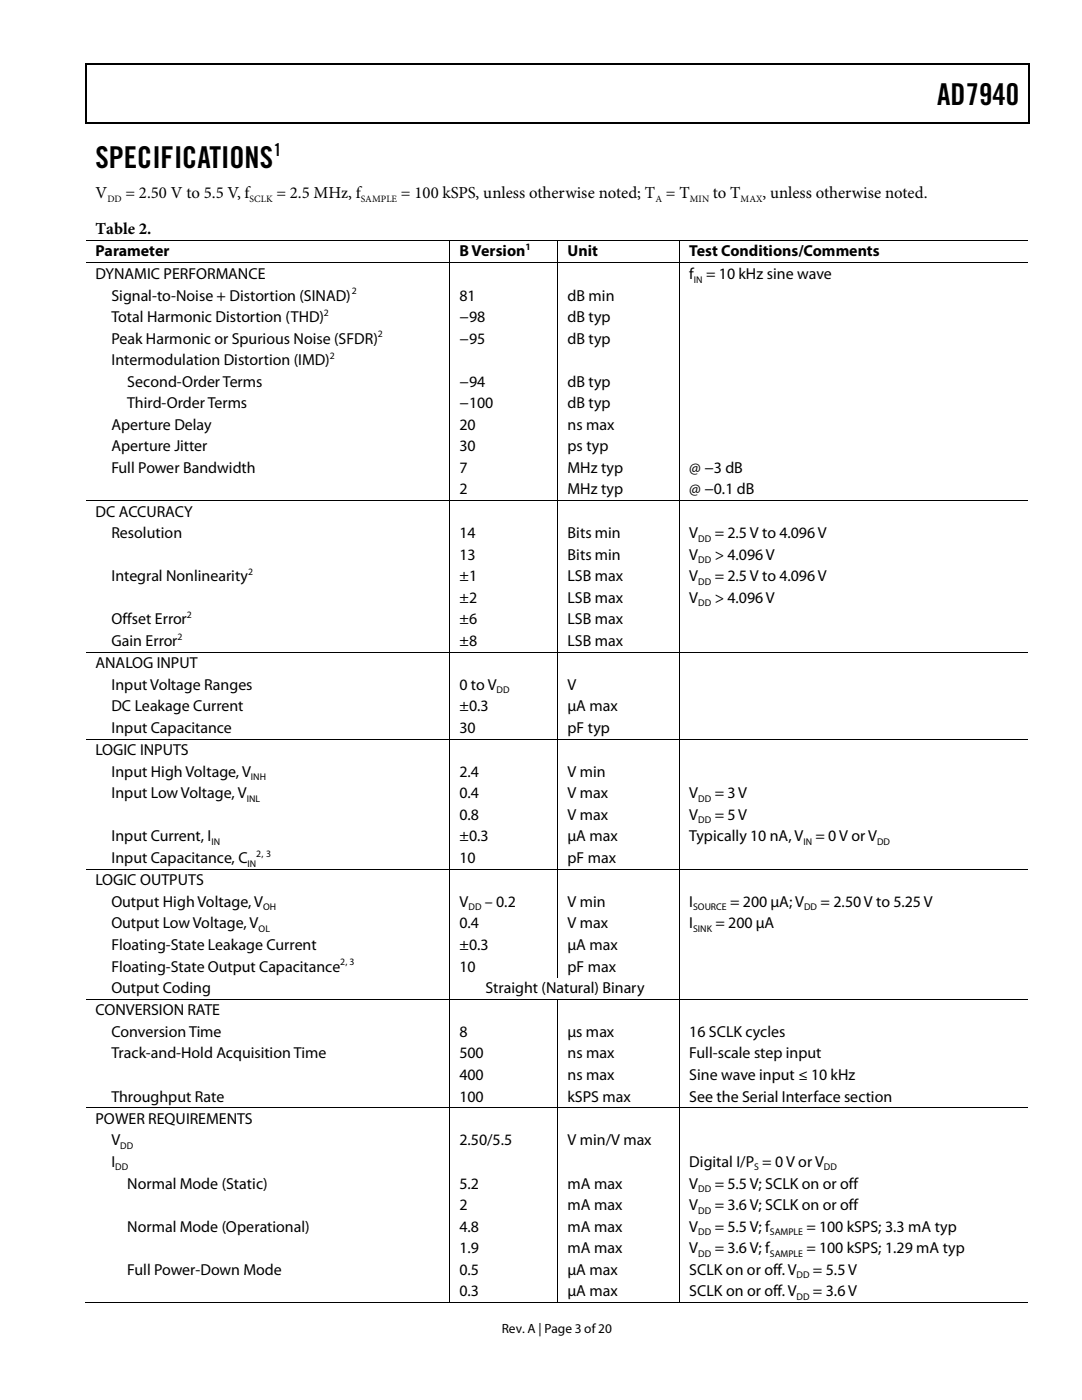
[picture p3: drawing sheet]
<svg xmlns="http://www.w3.org/2000/svg" width="216mm" height="279mm" viewBox="0 0 216 279" stroke-linecap="round" stroke-linejoin="round" font-family="sans-serif">
<defs><g id="words">
<g font-size="6">
<text x="187" y="20.9">AD7940</text>
<text x="19" y="33.6">SPECIFICATIONS</text>
</g>
<text font-size="3.5" x="54.7" y="31.1">1</text>
<g font-size="3.3">
<text x="19" y="39.5">V</text>
<text x="25.1" y="39.5">= 2.50 V to 5.5 V, f</text>
<text x="55.2" y="39.5">= 2.5 MHz, f</text>
<text x="80" y="39.5">= 100 kSPS, unless otherwise noted; T = T</text>
<text x="142.2" y="39.5">to T</text>
<text x="152.1" y="39.5">, unless otherwise noted.</text>
<text x="19.1" y="46.7">Table 2.</text>
</g>
<g font-size="3.2">
<text x="19" y="51.2">Parameter</text>
<text x="91.7" y="51.2">B Version</text>
<text x="113.2" y="51.2">Unit</text>
<text x="137.5" y="51.2">Test Conditions/Comments</text>
<text x="19" y="55.7">DYNAMIC PERFORMANCE</text>
<text x="22.2" y="60">Signal-to-Noise + Distortion (SINAD)</text>
<text x="91.7" y="60">81</text>
<text x="113.2" y="60">dB min</text>
<text x="137.5" y="55.7">f</text>
<text x="140.9" y="55.7">= 10 kHz sine wave</text>
<text x="22.2" y="64.3">Total Harmonic Distortion (THD)</text>
<text x="91.7" y="64.3">−98</text>
<text x="113.2" y="64.3">dB typ</text>
<text x="22.2" y="68.6">Peak Harmonic or Spurious Noise (SFDR)</text>
<text x="91.7" y="68.6">−95</text>
<text x="113.2" y="68.6">dB typ</text>
<text x="22.2" y="72.9">Intermodulation Distortion (IMD)</text>
<text x="25.4" y="77.2">Second-Order Terms</text>
<text x="91.7" y="77.2">−94</text>
<text x="113.2" y="77.2">dB typ</text>
<text x="25.4" y="81.4">Third-Order Terms</text>
<text x="91.7" y="81.4">−100</text>
<text x="113.2" y="81.4">dB typ</text>
<text x="22.2" y="85.8">Aperture Delay</text>
<text x="91.7" y="85.8">20</text>
<text x="113.2" y="85.8">ns max</text>
<text x="22.2" y="90">Aperture Jitter</text>
<text x="22.2" y="94.4">Full Power Bandwidth</text>
<text x="91.7" y="90">30</text>
<text x="91.7" y="94.4">7</text>
<text x="113.2" y="90">ps typ</text>
<text x="113.2" y="94.4">MHz typ</text>
<text x="137.5" y="94.4">@ −3 dB</text>
<text x="91.7" y="98.6">2</text>
<text x="113.2" y="98.6">MHz typ</text>
<text x="137.5" y="98.6">@ −0.1 dB</text>
<text x="19" y="103.1">DC ACCURACY</text>
<text x="22.2" y="107.4">Resolution</text>
<text x="91.7" y="107.4">14</text>
<text x="113.2" y="107.4">Bits min</text>
<text x="137.5" y="107.4">V</text>
<text x="142.6" y="107.4">= 2.5 V to 4.096 V</text>
<text x="91.7" y="111.7">13</text>
<text x="113.2" y="111.7">Bits min</text>
<text x="137.5" y="111.7">V</text>
<text x="142.6" y="111.7">&gt; 4.096 V</text>
<text x="22.2" y="116">Integral Nonlinearity</text>
<text x="91.7" y="116">±1</text>
<text x="113.2" y="116">LSB max</text>
<text x="137.5" y="116">V</text>
<text x="142.6" y="116">= 2.5 V to 4.096 V</text>
<text x="22.2" y="124.6">Offset Error</text>
<text x="91.7" y="120.3">±2</text>
<text x="91.7" y="124.6">±6</text>
<text x="113.2" y="120.3">LSB max</text>
<text x="113.2" y="124.6">LSB max</text>
<text x="137.5" y="120.3">V</text>
<text x="142.6" y="120.3">&gt; 4.096 V</text>
<text x="22.2" y="128.9">Gain Error</text>
<text x="91.7" y="128.9">±8</text>
<text x="113.2" y="128.9">LSB max</text>
<text x="19" y="133.3">ANALOG INPUT</text>
<text x="22.2" y="137.7">Input Voltage Ranges</text>
<text x="91.7" y="137.7">0 to V</text>
<text x="113.2" y="137.7">V</text>
<text x="22.2" y="141.9">DC Leakage Current</text>
<text x="91.7" y="141.9">±0.3</text>
<text x="113.2" y="141.9">µA max</text>
<text x="22.2" y="146.3">Input Capacitance</text>
<text x="91.7" y="146.3">30</text>
<text x="113.2" y="146.3">pF typ</text>
<text x="19" y="150.7">LOGIC INPUTS</text>
<text x="22.2" y="155">Input High Voltage, V</text>
<text x="91.7" y="155">2.4</text>
<text x="113.2" y="155">V min</text>
<text x="22.2" y="159.3">Input Low Voltage, V</text>
<text x="91.7" y="159.3">0.4</text>
<text x="113.2" y="159.3">V max</text>
<text x="137.5" y="159.3">V</text>
<text x="142.6" y="159.3">= 3 V</text>
<text x="22.2" y="167.9">Input Current, I</text>
<text x="91.7" y="163.6">0.8</text>
<text x="91.7" y="167.9">±0.3</text>
<text x="113.2" y="163.6">V max</text>
<text x="113.2" y="167.9">µA max</text>
<text x="137.5" y="167.9">Typically 10 nA, V</text>
<text x="137.5" y="163.6">V</text>
<text x="142.6" y="163.6">= 5 V</text>
<text x="162.7" y="167.9">= 0 V or V</text>
<text x="22.2" y="172.2">Input Capacitance, C</text>
<text x="91.7" y="172.2">10</text>
<text x="113.2" y="172.2">pF max</text>
<text x="19" y="176.7">LOGIC OUTPUTS</text>
<text x="22.2" y="181">Output High Voltage, V</text>
<text x="22.2" y="185.3">Output Low Voltage, V</text>
<text x="91.7" y="185.3">0.4</text>
<text x="91.7" y="181">V</text>
<text x="96.7" y="181">– 0.2</text>
<text x="113.2" y="181">V min</text>
<text x="113.2" y="185.3">V max</text>
<text x="137.5" y="185.3">I</text>
<text x="137.5" y="181">I</text>
<text x="142.7" y="185.3">= 200 µA</text>
<text x="145.7" y="181">= 200 µA; V</text>
<text x="163.7" y="181">= 2.50 V to 5.25 V</text>
<text x="22.2" y="189.6">Floating-State Leakage Current</text>
<text x="91.7" y="189.6">±0.3</text>
<text x="113.2" y="189.6">µA max</text>
<text x="22.2" y="193.9">Floating-State Output Capacitance</text>
<text x="91.7" y="193.9">10</text>
<text x="113.2" y="193.9">pF max</text>
<text x="19" y="202.6">CONVERSION RATE</text>
<text x="22.2" y="198.2">Output Coding</text>
<text x="96.9" y="198.2">Straight (Natural) Binary</text>
<text x="22.2" y="206.9">Conversion Time</text>
<text x="91.7" y="206.9">8</text>
<text x="113.2" y="206.9">µs max</text>
<text x="137.5" y="206.9">16 SCLK cycles</text>
<text x="22.2" y="211.2">Track-and-Hold Acquisition Time</text>
<text x="91.7" y="215.5">400</text>
<text x="91.7" y="211.2">500</text>
<text x="113.2" y="211.2">ns max</text>
<text x="113.2" y="215.5">ns max</text>
<text x="137.5" y="211.2">Full-scale step input</text>
<text x="137.5" y="215.5">Sine wave input ≤ 10 kHz</text>
<text x="22.2" y="219.8">Throughput Rate</text>
<text x="91.7" y="219.8">100</text>
<text x="113.2" y="219.8">kSPS max</text>
<text x="137.5" y="219.8">See the Serial Interface section</text>
<text x="19" y="224.3">POWER REQUIREMENTS</text>
<text x="22.2" y="228.6">V</text>
<text x="22.2" y="232.9">I</text>
<text x="91.7" y="228.6">2.50/5.5</text>
<text x="113.2" y="228.6">V min/V max</text>
<text x="137.5" y="232.9">Digital I/P = 0V or V</text>
<text x="25.4" y="237.2">Normal Mode (Static)</text>
<text x="91.7" y="237.2">5.2</text>
<text x="113.2" y="237.2">mA max</text>
<text x="137.5" y="237.2">V</text>
<text x="142.6" y="237.2">= 5.5 V; SCLK on or off</text>
<text x="25.4" y="245.8">Normal Mode (Operational)</text>
<text x="91.7" y="241.5">2</text>
<text x="91.7" y="245.8">4.8</text>
<text x="113.2" y="241.5">mA max</text>
<text x="113.2" y="245.8">mA max</text>
<text x="137.5" y="241.5">V</text>
<text x="137.5" y="245.8">V</text>
<text x="142.6" y="241.5">= 3.6 V; SCLK on or off</text>
<text x="142.6" y="245.8">= 5.5 V; f</text>
<text x="160.9" y="245.8">= 100 kSPS; 3.3 mA typ</text>
<text x="91.7" y="250.1">1.9</text>
<text x="113.2" y="250.1">mA max</text>
<text x="137.5" y="250.1">V</text>
<text x="142.6" y="250.1">= 3.6 V; f</text>
<text x="160.9" y="250.1">= 100 kSPS; 1.29 mA typ</text>
<text x="25.4" y="254.4">Full Power-Down Mode</text>
<text x="91.7" y="254.4">0.5</text>
<text x="113.2" y="254.4">µA max</text>
<text x="137.5" y="254.4">SCLK on or off. V</text>
<text x="162.2" y="254.4">= 5.5 V</text>
<text x="91.7" y="258.7">0.3</text>
<text x="113.2" y="258.7">µA max</text>
<text x="137.5" y="258.7">SCLK on or off. V</text>
<text x="162.2" y="258.7">= 3.6 V</text>
</g>
<text font-size="2.7" x="100.1" y="266">Rev. A | Page 3 of20</text>
<g font-size="1.9">
<text x="21.4" y="40.3">DD</text>
<text x="49.8" y="40.3">SCLK</text>
<text x="72" y="40.3">SAMPLE</text>
<text x="130.8" y="40.3">A</text>
<text x="137.7" y="40.3">MIN</text>
<text x="147.8" y="40.3">MAX</text>
<text x="104.9" y="50">1</text>
<text x="70.2" y="58.8">2</text>
<text x="138.5" y="56.4">IN</text>
<text x="64.6" y="63">2</text>
<text x="65.8" y="71.6">2</text>
<text x="75.4" y="67.4">2</text>
<text x="139.3" y="108.1">DD</text>
<text x="139.3" y="112.4">DD</text>
<text x="49.5" y="114.8">2</text>
<text x="139.3" y="116.7">DD</text>
<text x="37.3" y="123.4">2</text>
<text x="139.3" y="121">DD</text>
<text x="35.4" y="127.7">2</text>
<text x="99.1" y="138.4">DD</text>
<text x="50.1" y="155.7">INH</text>
<text x="49.2" y="160">INL</text>
<text x="139.3" y="160">DD</text>
<text x="139.3" y="164.3">DD</text>
<text x="42.2" y="168.6">IN</text>
<text x="49.4" y="172.9">IN</text>
<text x="51.1" y="171">2, 3</text>
<text x="160.3" y="168.6">IN</text>
<text x="175" y="168.6">DD</text>
<text x="52.5" y="181.7">OH</text>
<text x="93.5" y="181.7">DD</text>
<text x="138.3" y="181.7">SOURCE</text>
<text x="160.4" y="181.7">DD</text>
<text x="51.6" y="186">OL</text>
<text x="138.3" y="186">SINK</text>
<text x="67.9" y="192.7">2, 3</text>
<text x="23" y="233.6">DD</text>
<text x="24" y="229.3">DD</text>
<text x="150.5" y="233.6">S</text>
<text x="164.4" y="233.6">DD</text>
<text x="139.3" y="237.9">DD</text>
<text x="139.3" y="242.2">DD</text>
<text x="139.3" y="246.5">DD</text>
<text x="139.3" y="250.8">DD</text>
<text x="153.6" y="246.5">SAMPLE</text>
<text x="153.6" y="250.8">SAMPLE</text>
<text x="159" y="255.1">DD</text>
<text x="159" y="259.4">DD</text>
</g>
</g></defs>
<g fill="#000">
<path d="M17 12.7h.3v1h-.3zM17 12.7h.3v.3h-.3zM82.7 12.7h.2v.3h-.2zM205.2 12.7h.2v1h-.2zM205.2 12.7h.2v.3h-.2zM17 24.4h.3v.2h-.3zM82.4 24.4h.3v.2h-.3zM205.2 24.4h.2v.2h-.2zM89.7 47.8h.2v.2h-.2zM89.7 52.4h.2v.1h-.2zM111.3 47.8h.1v.2h-.1zM111.3 52.4h.1v.1h-.1z"/>
<path d="M135.6 47.8h.1v.2h-.1zM135.6 52.4h.1v.1h-.1zM89.7 99.8h.2v.2h-.2zM111.3 99.8h.1v.2h-.1zM135.6 99.8h.1v.2h-.1zM89.7 130h.2v.2h-.2zM111.3 130h.1v.2h-.1zM135.6 130h.1v.2h-.1zM89.7 147.4h.2v.2h-.2zM111.3 147.4h.1v.2h-.1zM135.6 147.4h.1v.2h-.1zM89.7 173.4h.2v.1h-.2z"/>
<path d="M111.3 173.4h.1v.1h-.1zM135.6 173.4h.1v.1h-.1zM89.7 199.3h.2v.2h-.2zM111.3 199.3h.1v.2h-.1zM135.6 199.3h.1v.2h-.1zM89.7 221h.2v.1h-.2zM111.3 221h.1v.1h-.1zM135.6 221h.1v.1h-.1zM89.7 259.8h.2v.2h-.2zM111.3 259.8h.1v.2h-.1zM135.6 259.8h.1v.2h-.1z"/>
</g>
<path d="M17.1 13.7v10.7M17.3 12.8h65.4M82.9 12.8h122.3M205.3 13.7v10.7M17.3 24.5h187.9" fill="none" stroke="#000" stroke-width=".25"/>
<g fill="none" stroke="#000" stroke-width=".2">
<path d="M17.1 47.9h72.6M17.1 52.5h72.6M89.8 48v4.4M89.8 52.5v47.3M89.9 47.9h21.4M89.9 52.5h21.4M111.3 48v4.4M111.3 52.5v47.3M111.4 47.9h24.2M111.4 52.5h24.2M135.6 48v4.4M135.6 52.5v47.3"/>
<path d="M135.7 47.9h69.4M135.7 52.5h69.4M17.1 99.9h72.6M89.8 100v30M89.9 99.9h21.4M111.3 100v30M111.4 99.9h24.2M135.6 100v30M135.7 99.9h69.4M17.1 130.1h72.6M89.8 130.2v17.2M89.9 130.1h21.4"/>
<path d="M111.3 130.2v17.2M111.4 130.1h24.2M135.6 130.2v17.2M135.7 130.1h69.4M17.1 147.5h72.6M89.8 147.6v25.8M89.9 147.5h21.4M111.3 147.6v25.8M111.4 147.5h24.2M135.6 147.6v25.8M135.7 147.5h69.4M17.1 173.4h72.6"/>
<path d="M89.8 173.5v25.8M89.9 173.4h21.4M111.3 173.5v21.5M111.4 173.4h24.2M135.6 173.5v25.8M135.7 173.4h69.4M17.1 199.4h72.6M89.8 199.5v21.5M89.9 199.4h21.4M111.3 199.5v21.5M111.4 199.4h24.2M135.6 199.5v21.5"/>
<path d="M135.7 199.4h69.4M17.1 221.1h72.6M89.8 221.1v38.7M89.9 221.1h21.4M111.3 221.1v38.7M111.4 221.1h24.2M135.6 221.1v38.7M135.7 221.1h69.4M16.9 259.9h72.8M89.9 259.9h21.4M111.4 259.9h24.2M135.7 259.9h69.4"/>
</g>
<use href="#words"/>
</svg>
